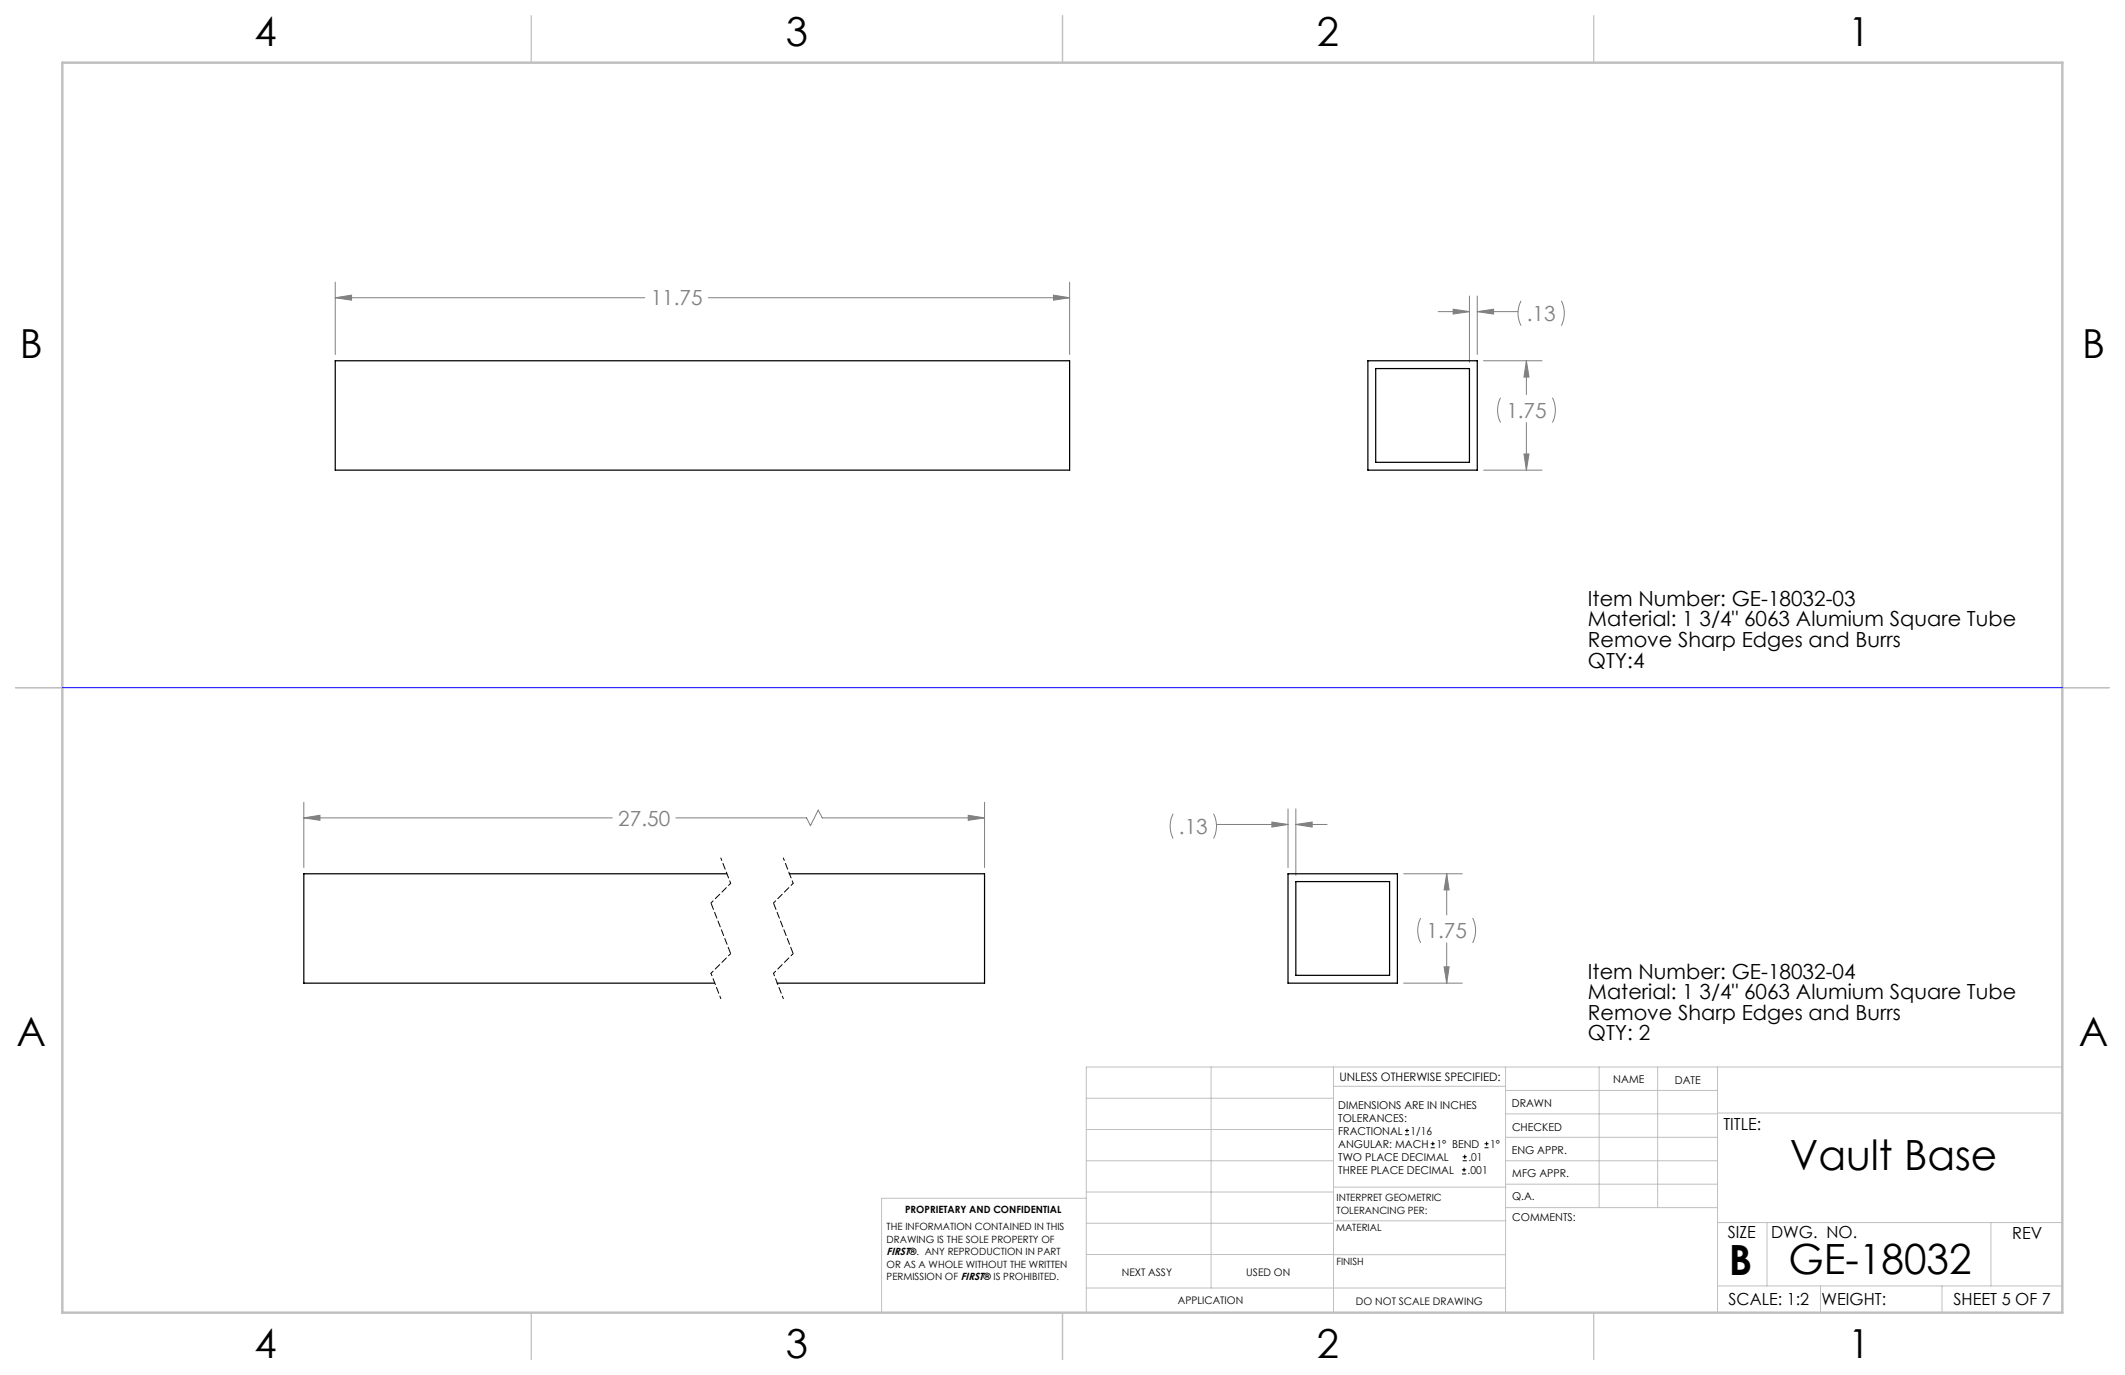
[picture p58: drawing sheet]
<svg xmlns="http://www.w3.org/2000/svg" width="432mm" height="279mm" viewBox="0 0 432 279" stroke-linecap="round" stroke-linejoin="round" font-family="sans-serif">
<defs><g id="words">
<g font-size="8.5">
<text x="363.7" y="237.7">Vault Base</text>
<text x="351.3" y="259">B</text>
<text x="363.4" y="258.9">GE-18032</text>
</g>
<g font-size="8.1">
<text x="51.7" y="9.3">4</text>
<text x="159.7" y="9.3">3</text>
<text x="267.6" y="9.3">2</text>
<text x="375.6" y="9.3">1</text>
<text x="4" y="72.8">B</text>
<text x="423.1" y="72.8">B</text>
<text x="3.3" y="212.5">A</text>
<text x="422.4" y="212.5">A</text>
<text x="51.7" y="276">4</text>
<text x="159.7" y="276">3</text>
<text x="267.6" y="276">2</text>
<text x="375.6" y="276">1</text>
</g>
<g font-size="4.2" fill="#808080">
<text x="132.2" y="62.1">11.75</text>
<text x="310.2" y="65.2">.13</text>
<text x="306.1" y="84.9">1.75</text>
<text x="125.6" y="167.8">27.50</text>
<text x="239.6" y="169.4">.13</text>
<text x="289.9" y="190.7">1.75</text>
</g>
<g font-size="4.2">
<text x="322.7" y="123.1">Item Number: GE-18032-03</text>
<text x="322.7" y="127.3">Material: 1 3/4&quot; 6063 Alumium Square Tube</text>
<text x="322.7" y="131.5">Remove Sharp Edges and Burrs</text>
<text x="322.7" y="135.6">QTY:4</text>
<text x="322.7" y="198.9">Item Number: GE-18032-04</text>
<text x="322.7" y="203.1">Material: 1 3/4&quot; 6063 Alumium Square Tube</text>
<text x="322.7" y="207.2">Remove Sharp Edges and Burrs</text>
<text x="322.7" y="211.4">QTY: 2</text>
</g>
<g font-size="3.4">
<text x="350.2" y="229.5">TITLE:</text>
<text x="351.1" y="251.6">SIZE</text>
<text x="359.9" y="251.6">DWG. NO.</text>
<text x="408.9" y="251.7">REV</text>
<text x="351.2" y="265.2">SCALE: 1:2</text>
<text x="370.1" y="265.3">WEIGHT:</text>
<text x="396.9" y="265.2">SHEET 5 OF 7</text>
</g>
<text font-size="2.4" x="272.2" y="219.7">UNLESS OTHERWISE SPECIFIED:</text>
<g font-size="2.2">
<text x="327.8" y="220.1">NAME</text>
<text x="340.3" y="220.2">DATE</text>
<text x="271.9" y="225.3">DIMENSIONS ARE IN INCHES</text>
<text x="271.9" y="227.9">TOLERANCES:</text>
<text x="307.2" y="224.9">DRAWN</text>
<text x="271.9" y="230.6">FRACTIONAL</text>
<text x="271.9" y="233.2">ANGULAR: MACH</text>
<text x="286.6" y="230.6">1/16</text>
<text x="291.9" y="233.2">1° BEND</text>
<text x="302.8" y="233.2">1°</text>
<text x="307.3" y="229.8">CHECKED</text>
<text x="271.9" y="238.5">THREE PLACE DECIMAL</text>
<text x="271.9" y="235.9">TWO PLACE DECIMAL</text>
<text x="298.2" y="238.5">.001</text>
<text x="298.4" y="235.9">.01</text>
<text x="307.2" y="234.5">ENG APPR.</text>
<text x="307.3" y="239.2">MFG APPR.</text>
<text x="307.3" y="243.9">Q.A.</text>
<text x="307.3" y="248.1">COMMENTS:</text>
</g>
<g font-size="2.1">
<text x="180.2" y="255.1">FIRST®. ANY REPRODUCTION IN PART</text>
<text x="227.9" y="259.2">NEXT ASSY</text>
<text x="253.3" y="259.2">USED ON</text>
<text x="239.3" y="265">APPLICATION</text>
<text x="275.5" y="265.1">DO NOT SCALE DRAWING</text>
</g>
<g font-size="2">
<text x="271.6" y="244.1">INTERPRET GEOMETRIC</text>
<text x="180.2" y="250">THE INFORMATION CONTAINED IN THIS</text>
<text x="183.9" y="246.4">PROPRIETARY AND CONFIDENTIAL</text>
<text x="271.5" y="250.2">MATERIAL</text>
<text x="271.6" y="246.6">TOLERANCING PER:</text>
<text x="180.2" y="257.6">OR AS A WHOLE WITHOUT THE WRITTEN</text>
<text x="180.2" y="252.5">DRAWING IS THE SOLE PROPERTY OF</text>
<text x="271.5" y="257">FINISH</text>
<text x="180.2" y="260.1">PERMISSION OF FIRST® IS PROHIBITED.</text>
</g>
</g></defs>
<g fill="none" stroke="#c0c0c0" stroke-width=".2">
<path d="M246.1 216.8v44.9M271 216.8v49.9M305.9 216.8v49.9M324.9 216.8v28.6M336.8 216.8v28.6M349 216.8v49.9M419.1 216.8h-198.4v49.9M220.7 235.9h50.3M220.7 229.5h50.3M220.7 223.2h50.3M271 220.7h34.9M305.9 231.1h43.1"/>
<path d="M305.9 226.3h43.1M305.9 221.6h43.1M305.9 235.9h43.1M349 226.2h70.1M220.7 248.6h50.3M220.7 242.2h50.3M220.7 254.9h50.3M220.7 243.5h-41.6v23.2M271 255h34.9M271 248.1h35M271 241.2h35M305.9 240.6h43.1"/>
<path d="M306 245.4h43M349 248.4h70.1M359.1 248.4v12.9M404.6 248.4v12.9M220.7 261.7h85.2M349 261.3h70.1M369.9 261.3v5.4M394.6 261.3v5.4"/>
</g>
<path d="M108 3.2v9.5M215.9 3.2v9.5M323.8 3.2v9.5M3.1 139.7h9.6M419.1 139.7h9.5M108 266.7v9.6M215.9 266.7v9.6M323.8 266.7v9.6" fill="none" stroke="#c0c0c0" stroke-width=".25"/>
<path d="M12.7 12.7h406.4v254h-406.4z" fill="none" stroke="#c0c0c0" stroke-width=".5"/>
<g fill="none" stroke="#808080" stroke-width=".2">
<path d="M68.1 57.3v14.7M214.1 60l3.2 .5-3.2 .5zM217.3 57.3v14.7M68.1 60.5l3.3-.5v1zM68.1 60.5h62.9M143.9 60.5h73.4M292.2 63.3h6.4M295.3 62.8l3.3 .5-3.3 .5zM298.6 60.1v13.5M300.2 63.3l3.3-.5v1zM300.2 60.1v11.9M300.2 63.3h8.3"/>
<path d="M301.4 73.3h11.9M309.1 61.1a5.6 5.6 0 0 0 0 5.1M310.2 73.3l.5 3.3h-1zM310.2 73.3v6.9M317.3 61.1a5.6 5.6 0 0 1 0 5.1M301.4 95.5h11.9M304.9 80.8a5.6 5.6 0 0 0 0 5.1M309.7 92.3h1l-.5 3.2zM310.2 85.9v9.6M315.5 80.8a5.6 5.6 0 0 1 0 5.1M61.7 166.2l3.3-.5v1zM61.7 163v13.3"/>
<path d="M61.7 166.2h62.7M137.3 166.2h26.6l.8 1.6 1.6-3.2 .8 1.6h33M196.7 165.7l3.4 .5-3.4 .5zM200.1 163v13.3M238.4 165.3a5.6 5.6 0 0 0 0 5.1M246.6 165.3a5.6 5.6 0 0 1 0 5.1M247.2 167.5h14.5M258.4 167l3.3 .5-3.3 .6zM261.7 164.4v11.9M263.3 167.5l3.3-.5v1.1zM263.3 164.4v13.5M263.3 167.5h6.4"/>
<path d="M285.2 177.6h11.9M294 177.6l.5 3.2h-1.1zM294 177.6v8.3M285.2 199.8h11.9M288.7 186.5a5.6 5.6 0 0 0 0 5.1M293.4 196.5h1.1l-.5 3.3zM294 191.6v8.2M299.2 186.5a5.6 5.6 0 0 1 0 5.1"/>
</g>
<path d="M146.5 174.3l2 5.2M148.5 179.5l-4 4M159.2 174.3l2 5.2M161.2 179.5l-4 4M144.5 197.8l2 5.1M148.5 193.8l-4 4M157.2 197.8l2 5.1M161.2 193.8l-4 4" fill="none" stroke="#000" stroke-width=".2" stroke-dasharray="1.3 .6" stroke-dashoffset=".7"/>
<path d="M144.5 183.5l4 10.3M157.2 183.5l4 10.3" fill="none" stroke="#000" stroke-width=".2" stroke-dasharray="1.3 .6" stroke-dashoffset="-.1"/>
<path d="M12.7 139.7h406.4" fill="none" stroke="#00f" stroke-width=".2"/>
<path d="M295.3 62.8l3.3 .5-3.3 .5zM300.2 63.3l3.3-.5v1zM310.2 73.3l.5 3.3h-1zM309.7 92.3h1l-.5 3.2zM68.1 60.5l3.3-.5v1zM214.1 60l3.2 .5-3.2 .5zM263.3 167.5l3.3-.5v1.1zM258.4 167l3.3 .5-3.3 .6zM294 177.6l.5 3.2h-1.1zM293.4 196.5h1.1l-.5 3.3zM61.7 166.2l3.3-.5v1zM196.7 165.7l3.4 .5-3.4 .5z" fill="#808080"/>
<path d="M68.1 73.3h149.2v22.2h-149.2zM278 73.3h22.2v22.2h-22.2zM279.5 74.9h19.1v19h-19.1zM147.7 177.6h-86v22.2h83.5M160.4 177.6h39.7v22.2h-42.2M261.7 177.6h22.3v22.2h-22.3zM263.3 179.1h19.1v19.1h-19.1z" fill="none" stroke="#000" stroke-width=".25"/>
<g fill="none" stroke="#000" stroke-width=".2">
<path d="M285.5 230.6h.8M285.5 229.7h.8M285.9 229.3v.9M290.7 233.2h.8M290.7 232.4h.8M291.1 232v.8M297.1 238.5h.8M297.1 237.7h.8M297.2 235.9h.9M297.2 235.1h.9M297.5 237.3v.8M297.6 234.6v.9"/>
<path d="M301.7 233.2h.8M301.7 232.4h.8M302.1 232v.8"/>
</g>
<use href="#words"/>
</svg>
